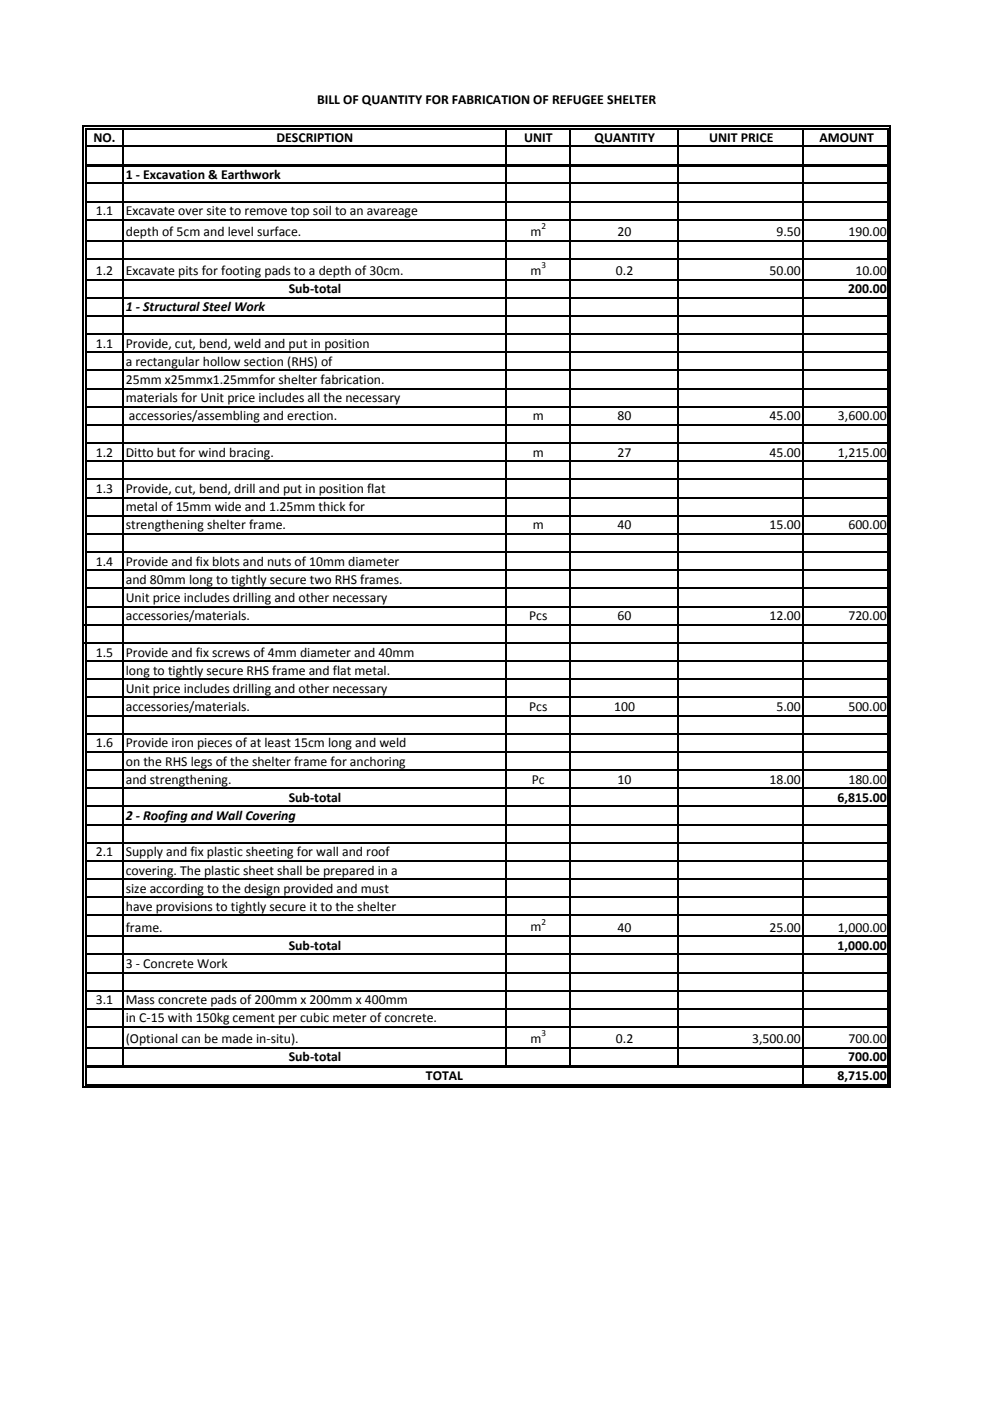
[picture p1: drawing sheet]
<svg xmlns="http://www.w3.org/2000/svg" width="210mm" height="297mm" viewBox="0 0 210 297" stroke-linecap="round" stroke-linejoin="round" font-family="sans-serif">
<defs><g id="words">
<g font-size="2.9">
<text x="67.2" y="22">BILL OF QUANTITY FOR FABRICATION OF REFUGEE SHELTER</text>
<text x="19.8" y="30.1">NO.</text>
<text x="58.6" y="30.1">DESCRIPTION</text>
<text x="111.1" y="30.1">UNIT</text>
<text x="126.1" y="30.1">QUANTITY</text>
<text x="150.4" y="30.1">UNIT PRICE</text>
<text x="173.7" y="30.1">AMOUNT</text>
<text x="26.7" y="37.9">1 - Excavation &amp; Earthwork</text>
<text x="20.3" y="45.6">1.1</text>
<text x="26.7" y="45.6">Excavate over site to remove top soil to an avareage</text>
<text x="26.7" y="50">depth of 5cm and level surface.</text>
<text x="112.5" y="50">m</text>
<text x="130.9" y="50">20</text>
<text x="164.6" y="50">9.50</text>
<text x="179.9" y="50">190.00</text>
<text x="20.3" y="58.3">1.2</text>
<text x="26.7" y="58.3">Excavate pits for footing pads to a depth of 30cm.</text>
<text x="112.5" y="58.2">m</text>
<text x="130.6" y="58.3">0.2</text>
<text x="163.2" y="58.3">50.00</text>
<text x="181.4" y="58.3">10.00</text>
<text x="26.7" y="66">1 - Structural Steel Work</text>
<text x="61.2" y="62.1">Sub-total</text>
<text x="179.8" y="62.1">200.00</text>
<text x="20.3" y="73.7">1.1</text>
<text x="26.7" y="73.7">Provide, cut, bend, weld and put in position</text>
<text x="26.7" y="77.6">a rectangular hollow section (RHS) of</text>
<text x="26.7" y="81.4">25mm x25mmx1.25mmfor shelter fabrication.</text>
<text x="26.7" y="85.3">materials for Unit price includes all the necessary</text>
<text x="27.3" y="89.1">accessories/assembling and erection.</text>
<text x="112.9" y="89.1">m</text>
<text x="130.9" y="89.1">80</text>
<text x="163.2" y="89.1">45.00</text>
<text x="177.7" y="89.1">3,600.00</text>
<text x="20.3" y="96.8">1.2</text>
<text x="26.7" y="96.8">Ditto but for wind bracing.</text>
<text x="112.9" y="96.8">m</text>
<text x="130.9" y="96.8">27</text>
<text x="163.2" y="96.8">45.00</text>
<text x="177.7" y="96.8">1,215.00</text>
<text x="20.3" y="104.5">1.3</text>
<text x="26.7" y="104.5">Provide, cut, bend, drill and put in position flat</text>
<text x="26.7" y="108.4">metal of 15mm wide and 1.25mm thick for</text>
<text x="26.7" y="112.2">strengthening shelter frame.</text>
<text x="112.9" y="112.2">m</text>
<text x="130.9" y="112.2">40</text>
<text x="163.2" y="112.2">15.00</text>
<text x="179.9" y="112.2">600.00</text>
<text x="20.3" y="119.9">1.4</text>
<text x="26.7" y="119.9">Provide and fix blots and nuts of 10mm diameter</text>
<text x="26.7" y="123.8">and 80mm long to tightly secure two RHS frames.</text>
<text x="26.7" y="127.6">Unit price includes drilling and other necessary</text>
<text x="26.7" y="131.5">accessories/materials.</text>
<text x="112.2" y="131.5">Pcs</text>
<text x="130.9" y="131.5">60</text>
<text x="163.2" y="131.5">12.00</text>
<text x="179.9" y="131.5">720.00</text>
<text x="20.3" y="139.2">1.5</text>
<text x="26.7" y="139.2">Provide and fix screws of 4mm diameter and 40mm</text>
<text x="26.7" y="143">long to tightly secure RHS frame and flat metal.</text>
<text x="26.7" y="146.9">Unit price includes drilling and other necessary</text>
<text x="26.7" y="150.7">accessories/materials.</text>
<text x="112.2" y="150.7">Pcs</text>
<text x="130.2" y="150.7">100</text>
<text x="164.6" y="150.7">5.00</text>
<text x="179.9" y="150.7">500.00</text>
<text x="20.3" y="158.5">1.6</text>
<text x="26.7" y="158.5">Provide iron pieces of at least 15cm long and weld</text>
<text x="26.7" y="162.3">on the RHS legs of the shelter frame for anchoring</text>
<text x="26.7" y="166.2">and strengthening.</text>
<text x="112.7" y="166.2">Pc</text>
<text x="130.9" y="166.2">10</text>
<text x="163.2" y="166.2">18.00</text>
<text x="179.9" y="166.2">180.00</text>
<text x="26.7" y="173.9">2 - Roofing and Wall Covering</text>
<text x="61.2" y="170">Sub-total</text>
<text x="177.6" y="170">6,815.00</text>
<text x="20.3" y="181.6">2.1</text>
<text x="26.7" y="181.6">Supply and fix plastic sheeting for wall and roof</text>
<text x="26.7" y="185.4">covering. The plastic sheet shall be prepared in a</text>
<text x="26.7" y="189.3">size according to the design provided and must</text>
<text x="26.7" y="193.1">have provisions to tightly secure it to the shelter</text>
<text x="26.7" y="197.5">frame.</text>
<text x="112.5" y="197.5">m</text>
<text x="130.9" y="197.5">40</text>
<text x="163.2" y="197.5">25.00</text>
<text x="177.7" y="197.5">1,000.00</text>
<text x="61.2" y="201.4">Sub-total</text>
<text x="177.6" y="201.4">1,000.00</text>
<text x="26.7" y="205.2">3 - Concrete Work</text>
<text x="20.3" y="212.9">3.1</text>
<text x="26.7" y="212.9">Mass concrete pads of 200mm x 200mm x 400mm</text>
<text x="26.7" y="216.8">in C-15 with 150kg cement per cubic meter of concrete.</text>
<text x="26.7" y="221.2">(Optional can be made in-situ).</text>
<text x="112.5" y="221.1">m</text>
<text x="130.6" y="221.2">0.2</text>
<text x="159.5" y="221.2">3,500.00</text>
<text x="179.9" y="221.2">700.00</text>
<text x="61.2" y="225">Sub-total</text>
<text x="179.8" y="225">700.00</text>
<text x="90.3" y="229">TOTAL</text>
<text x="177.6" y="229">8,715.00</text>
</g>
<g font-size="1.9">
<text x="114.8" y="48.6">2</text>
<text x="114.8" y="56.8">3</text>
<text x="114.8" y="196">2</text>
<text x="114.8" y="219.7">3</text>
</g>
</g></defs>
<g fill="#000">
<path d="M17.5 26.6h.8v.3h-.8zM17.5 26.6h.3v.8h-.3zM18 27.1h.3v.3h-.3zM18.3 34.8h169.8v.5h-169.8zM188.1 27.1h.3v.3h-.3zM188.1 26.6h.8v.3h-.8zM188.6 26.6h.3v.8h-.3zM17.5 230.3h.8v.3h-.8zM17.5 229.8h.3v.8h-.3zM18 229.8h.3v.3h-.3zM18.3 225.9h169.8v.5h-169.8zM188.1 229.8h.3v.3h-.3z"/>
<path d="M188.1 230.3h.8v.3h-.8zM188.6 229.8h.3v.8h-.3z"/>
</g>
<g fill="none" stroke="#000" stroke-width=".25">
<path d="M17.7 27.4v202.4M18.2 27.4v202.4M18.3 26.8h169.8M18.3 27.3h169.8M18.3 31h169.8M18.3 38.9h169.8M26.2 27.4v7.4M26.2 35.3v190.6M107.2 27.4v7.4M107.2 35.3v190.6M120.8 27.4v7.4M120.8 35.3v190.6"/>
<path d="M143.8 27.4v7.4M143.8 35.3v190.6M170.3 27.4v7.4M170.3 35.3v190.6M188.3 27.4v202.4M188.8 27.4v202.4M18.3 42.8h169.8M18.3 46.6h169.8M18.3 51h169.8M18.3 54.9h169.8M18.3 59.3h169.8M18.3 63.1h169.8"/>
<path d="M18.3 67h169.8M18.3 70.8h169.8M18.3 74.7h169.8M18.3 78.5h169.8M18.3 82.4h169.8M18.3 86.2h169.8M18.3 90.1h169.8M18.3 93.9h169.8M18.3 97.8h169.8M18.3 101.6h169.8M18.3 105.5h169.8M18.3 109.3h169.8"/>
<path d="M18.3 113.2h169.8M18.3 117.1h169.8M17.5 132.5h171.4M17.5 136.3h171.4M18.3 120.9h169.8M18.3 124.8h169.8M18.3 128.6h169.8M18.3 140.2h169.8M18.3 144h169.8M18.3 147.9h169.8M18.3 151.7h169.8M18.3 155.6h169.8"/>
<path d="M18.3 159.4h169.8M18.3 163.3h169.8M18.3 167.1h169.8M18.3 171h169.8M18.3 174.8h169.8M18.3 178.7h169.8M18.3 182.5h169.8M18.3 186.4h169.8M18.3 190.2h169.8M18.3 194.1h169.8M18.3 198.5h169.8M18.3 202.4h169.8"/>
<path d="M18.3 206.2h169.8M18.3 210.1h169.8M18.3 213.9h169.8M18.3 217.8h169.8M18.3 222.2h169.8M18.3 230h169.8M18.3 230.5h169.8M170.3 226.4v3.4"/>
</g>
<use href="#words"/>
</svg>
